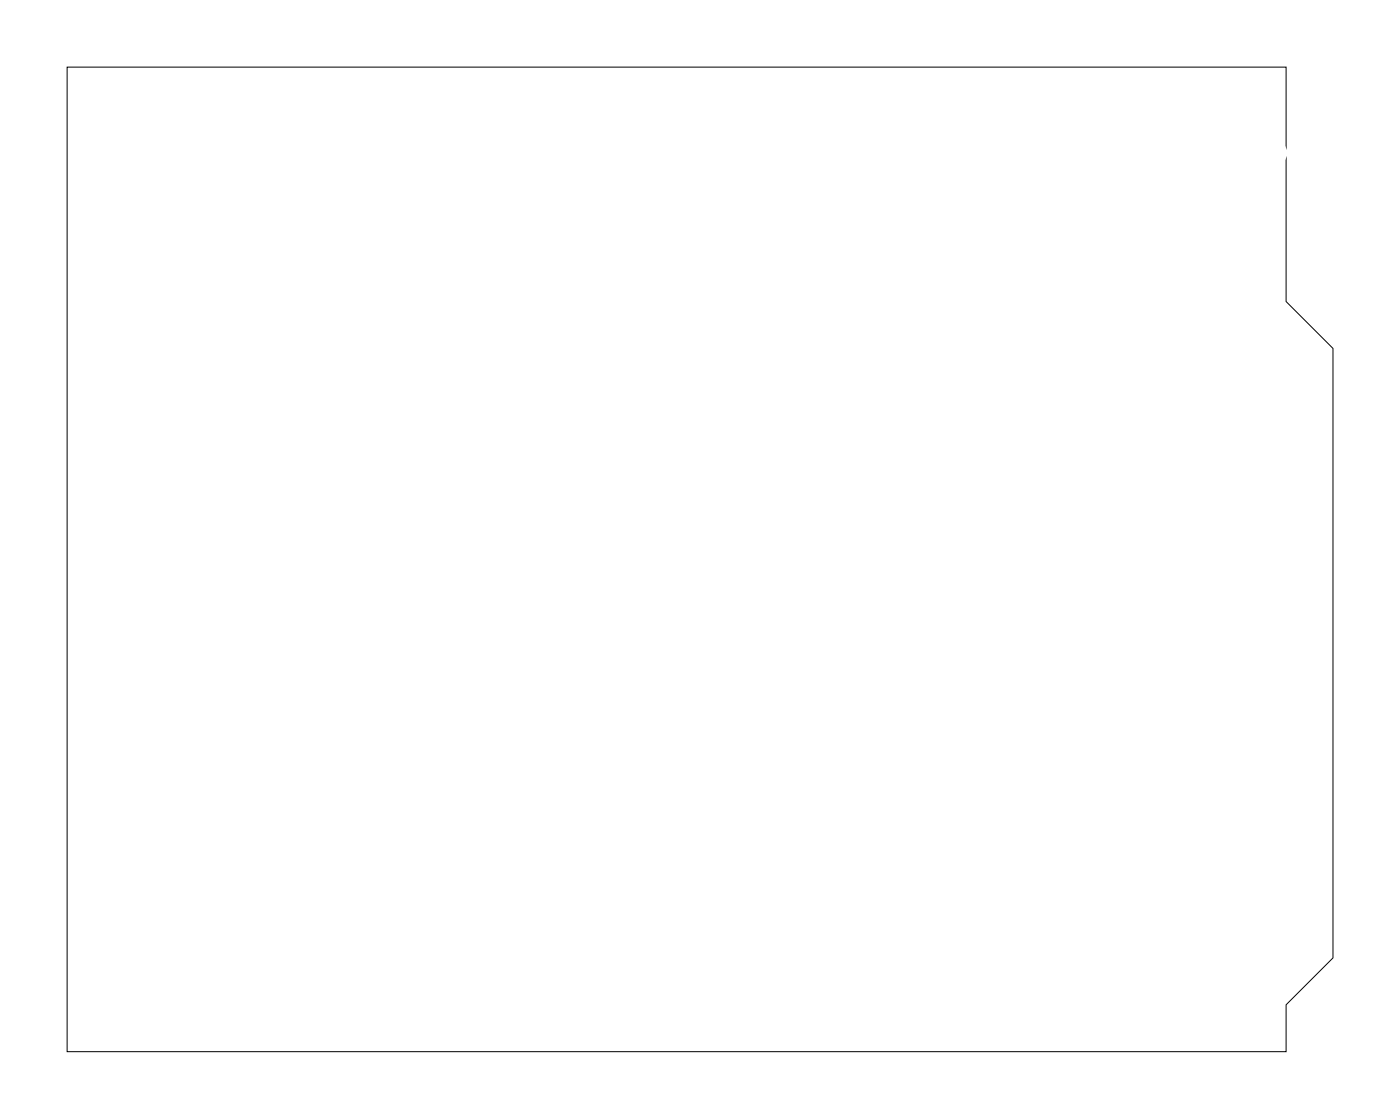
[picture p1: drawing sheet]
<svg xmlns="http://www.w3.org/2000/svg" width="76mm" height="61mm" viewBox="0 0 76 61" stroke-linecap="round" stroke-linejoin="round" font-family="sans-serif">
<path d="M3.6 3.6h66.1v12.7l2.5 2.6v33l-2.5 2.5v2.6h-66.1z" fill="none" stroke="#000" stroke-width=".05"/>
<circle cx="70" cy="47.9" r="1.6" fill="#fff"/>
<circle cx="70" cy="47.9" r="1.6" fill="none" stroke="#fff" stroke-width=".25"/>
<circle cx="70.3" cy="20.6" r="1.6" fill="#fff"/>
<circle cx="70.3" cy="20.6" r="1.6" fill="none" stroke="#fff" stroke-width=".25"/>
<circle cx="17.9" cy="54.7" r="1.6" fill="#fff"/>
<circle cx="17.9" cy="54.7" r="1.6" fill="none" stroke="#fff" stroke-width=".25"/>
<circle cx="17.9" cy="6" r="1.6" fill="#fff"/>
<circle cx="17.9" cy="6" r="1.6" fill="none" stroke="#fff" stroke-width=".25"/>
<circle cx="13.6" cy="43.5" r=".35" fill="#fff"/>
<circle cx="13.6" cy="43.5" r=".35" fill="none" stroke="#fff" stroke-width=".55"/>
<circle cx="62.7" cy="47.2" r=".35" fill="#fff"/>
<circle cx="62.7" cy="47.2" r=".35" fill="none" stroke="#fff" stroke-width=".55"/>
<circle cx="65.6" cy="8.6" r=".35" fill="#fff"/>
<circle cx="65.6" cy="8.6" r=".35" fill="none" stroke="#fff" stroke-width=".55"/>
<circle cx="69.1" cy="8.3" r=".35" fill="#fff"/>
<circle cx="69.1" cy="8.3" r=".35" fill="none" stroke="#fff" stroke-width=".55"/>
<circle cx="18.7" cy="8.3" r=".35" fill="#fff"/>
<circle cx="18.7" cy="8.3" r=".35" fill="none" stroke="#fff" stroke-width=".55"/>
<circle cx="69.2" cy="17.5" r=".35" fill="#fff"/>
<circle cx="69.2" cy="17.5" r=".35" fill="none" stroke="#fff" stroke-width=".55"/>
<circle cx="61.4" cy="17.4" r=".35" fill="#fff"/>
<circle cx="61.4" cy="17.4" r=".35" fill="none" stroke="#fff" stroke-width=".55"/>
<circle cx="18.6" cy="10.4" r=".35" fill="#fff"/>
<circle cx="18.6" cy="10.4" r=".35" fill="none" stroke="#fff" stroke-width=".55"/>
<circle cx="53.8" cy="44" r=".35" fill="#fff"/>
<circle cx="53.8" cy="44" r=".35" fill="none" stroke="#fff" stroke-width=".55"/>
<circle cx="53.8" cy="40" r=".35" fill="#fff"/>
<circle cx="53.8" cy="40" r=".35" fill="none" stroke="#fff" stroke-width=".55"/>
<circle cx="15.4" cy="40" r=".35" fill="#fff"/>
<circle cx="15.4" cy="40" r=".35" fill="none" stroke="#fff" stroke-width=".55"/>
<circle cx="12.2" cy="39.9" r=".35" fill="#fff"/>
<circle cx="12.2" cy="39.9" r=".35" fill="none" stroke="#fff" stroke-width=".55"/>
<circle cx="10.9" cy="41.3" r=".35" fill="#fff"/>
<circle cx="10.9" cy="41.3" r=".35" fill="none" stroke="#fff" stroke-width=".55"/>
<circle cx="10.9" cy="43.9" r=".35" fill="#fff"/>
<circle cx="10.9" cy="43.9" r=".35" fill="none" stroke="#fff" stroke-width=".55"/>
<circle cx="13.7" cy="23.6" r=".35" fill="#fff"/>
<circle cx="13.7" cy="23.6" r=".35" fill="none" stroke="#fff" stroke-width=".55"/>
<circle cx="13.6" cy="34.5" r=".35" fill="#fff"/>
<circle cx="13.6" cy="34.5" r=".35" fill="none" stroke="#fff" stroke-width=".55"/>
<circle cx="14.1" cy="18.5" r=".35" fill="#fff"/>
<circle cx="14.1" cy="18.5" r=".35" fill="none" stroke="#fff" stroke-width=".55"/>
<circle cx="17.9" cy="18.5" r=".35" fill="#fff"/>
<circle cx="17.9" cy="18.5" r=".35" fill="none" stroke="#fff" stroke-width=".55"/>
<circle cx="26.2" cy="18.6" r=".35" fill="#fff"/>
<circle cx="26.2" cy="18.6" r=".35" fill="none" stroke="#fff" stroke-width=".55"/>
<circle cx="31.3" cy="18.5" r=".35" fill="#fff"/>
<circle cx="31.3" cy="18.5" r=".35" fill="none" stroke="#fff" stroke-width=".55"/>
<circle cx="54.3" cy="28.4" r=".35" fill="#fff"/>
<circle cx="54.3" cy="28.4" r=".35" fill="none" stroke="#fff" stroke-width=".55"/>
<circle cx="54.3" cy="21.1" r=".35" fill="#fff"/>
<circle cx="54.3" cy="21.1" r=".35" fill="none" stroke="#fff" stroke-width=".55"/>
<circle cx="31.5" cy="21.1" r=".35" fill="#fff"/>
<circle cx="31.5" cy="21.1" r=".35" fill="none" stroke="#fff" stroke-width=".55"/>
<circle cx="26.2" cy="21.1" r=".35" fill="#fff"/>
<circle cx="26.2" cy="21.1" r=".35" fill="none" stroke="#fff" stroke-width=".55"/>
<circle cx="17.9" cy="21.1" r=".35" fill="#fff"/>
<circle cx="17.9" cy="21.1" r=".35" fill="none" stroke="#fff" stroke-width=".55"/>
<circle cx="14.1" cy="21" r=".35" fill="#fff"/>
<circle cx="14.1" cy="21" r=".35" fill="none" stroke="#fff" stroke-width=".55"/>
<circle cx="59.5" cy="38.2" r=".35" fill="#fff"/>
<circle cx="59.5" cy="38.2" r=".35" fill="none" stroke="#fff" stroke-width=".55"/>
<circle cx="51.5" cy="38.2" r=".35" fill="#fff"/>
<circle cx="51.5" cy="38.2" r=".35" fill="none" stroke="#fff" stroke-width=".55"/>
<circle cx="12.2" cy="29.3" r=".35" fill="#fff"/>
<circle cx="12.2" cy="29.3" r=".35" fill="none" stroke="#fff" stroke-width=".55"/>
<circle cx="12" cy="31.8" r=".35" fill="#fff"/>
<circle cx="12" cy="31.8" r=".35" fill="none" stroke="#fff" stroke-width=".55"/>
<circle cx="67.3" cy="54.5" r=".74" fill="#fff"/>
<circle cx="67.3" cy="54.5" r=".74" fill="none" stroke="#fff" stroke-width=".76" stroke-linecap="butt"/>
<circle cx="64.8" cy="54.5" r=".74" fill="#fff"/>
<circle cx="64.8" cy="54.5" r=".74" fill="none" stroke="#fff" stroke-width=".76" stroke-linecap="butt"/>
<circle cx="62.3" cy="54.5" r=".74" fill="#fff"/>
<circle cx="62.3" cy="54.5" r=".74" fill="none" stroke="#fff" stroke-width=".76" stroke-linecap="butt"/>
<circle cx="59.7" cy="54.5" r=".74" fill="#fff"/>
<circle cx="59.7" cy="54.5" r=".74" fill="none" stroke="#fff" stroke-width=".76" stroke-linecap="butt"/>
<circle cx="57.2" cy="54.5" r=".74" fill="#fff"/>
<circle cx="57.2" cy="54.5" r=".74" fill="none" stroke="#fff" stroke-width=".76" stroke-linecap="butt"/>
<circle cx="54.6" cy="54.5" r=".74" fill="#fff"/>
<circle cx="54.6" cy="54.5" r=".74" fill="none" stroke="#fff" stroke-width=".76" stroke-linecap="butt"/>
<circle cx="49.3" cy="54.5" r=".74" fill="#fff"/>
<circle cx="49.3" cy="54.5" r=".74" fill="none" stroke="#fff" stroke-width=".76" stroke-linecap="butt"/>
<circle cx="46.8" cy="54.5" r=".74" fill="#fff"/>
<circle cx="46.8" cy="54.5" r=".74" fill="none" stroke="#fff" stroke-width=".76" stroke-linecap="butt"/>
<circle cx="44.2" cy="54.5" r=".74" fill="#fff"/>
<circle cx="44.2" cy="54.5" r=".74" fill="none" stroke="#fff" stroke-width=".76" stroke-linecap="butt"/>
<circle cx="41.7" cy="54.5" r=".74" fill="#fff"/>
<circle cx="41.7" cy="54.5" r=".74" fill="none" stroke="#fff" stroke-width=".76" stroke-linecap="butt"/>
<circle cx="39.1" cy="54.5" r=".74" fill="#fff"/>
<circle cx="39.1" cy="54.5" r=".74" fill="none" stroke="#fff" stroke-width=".76" stroke-linecap="butt"/>
<circle cx="36.6" cy="54.5" r=".74" fill="#fff"/>
<circle cx="36.6" cy="54.5" r=".74" fill="none" stroke="#fff" stroke-width=".76" stroke-linecap="butt"/>
<circle cx="34.1" cy="54.5" r=".74" fill="#fff"/>
<circle cx="34.1" cy="54.5" r=".74" fill="none" stroke="#fff" stroke-width=".76" stroke-linecap="butt"/>
<circle cx="31.5" cy="54.5" r=".74" fill="#fff"/>
<circle cx="31.5" cy="54.5" r=".74" fill="none" stroke="#fff" stroke-width=".76" stroke-linecap="butt"/>
<circle cx="67.5" cy="5.9" r=".8" fill="#fff"/>
<circle cx="67.5" cy="5.9" r=".8" fill="none" stroke="#fff" stroke-width=".76" stroke-linecap="butt"/>
<circle cx="64.9" cy="5.9" r=".8" fill="#fff"/>
<circle cx="64.9" cy="5.9" r=".8" fill="none" stroke="#fff" stroke-width=".76" stroke-linecap="butt"/>
<circle cx="62.4" cy="5.9" r=".8" fill="#fff"/>
<circle cx="62.4" cy="5.9" r=".8" fill="none" stroke="#fff" stroke-width=".76" stroke-linecap="butt"/>
<circle cx="59.9" cy="5.9" r=".8" fill="#fff"/>
<circle cx="59.9" cy="5.9" r=".8" fill="none" stroke="#fff" stroke-width=".76" stroke-linecap="butt"/>
<circle cx="57.3" cy="5.9" r=".8" fill="#fff"/>
<circle cx="57.3" cy="5.9" r=".8" fill="none" stroke="#fff" stroke-width=".76" stroke-linecap="butt"/>
<circle cx="54.8" cy="5.9" r=".8" fill="#fff"/>
<circle cx="54.8" cy="5.9" r=".8" fill="none" stroke="#fff" stroke-width=".76" stroke-linecap="butt"/>
<circle cx="52.2" cy="5.9" r=".8" fill="#fff"/>
<circle cx="52.2" cy="5.9" r=".8" fill="none" stroke="#fff" stroke-width=".76" stroke-linecap="butt"/>
<circle cx="49.7" cy="5.9" r=".8" fill="#fff"/>
<circle cx="49.7" cy="5.9" r=".8" fill="none" stroke="#fff" stroke-width=".76" stroke-linecap="butt"/>
<circle cx="45.4" cy="5.9" r=".74" fill="#fff"/>
<circle cx="45.4" cy="5.9" r=".74" fill="none" stroke="#fff" stroke-width=".76" stroke-linecap="butt"/>
<circle cx="42.9" cy="5.9" r=".74" fill="#fff"/>
<circle cx="42.9" cy="5.9" r=".74" fill="none" stroke="#fff" stroke-width=".76" stroke-linecap="butt"/>
<circle cx="40.4" cy="5.9" r=".74" fill="#fff"/>
<circle cx="40.4" cy="5.9" r=".74" fill="none" stroke="#fff" stroke-width=".76" stroke-linecap="butt"/>
<circle cx="37.8" cy="5.9" r=".74" fill="#fff"/>
<circle cx="37.8" cy="5.9" r=".74" fill="none" stroke="#fff" stroke-width=".76" stroke-linecap="butt"/>
<circle cx="35.3" cy="5.9" r=".74" fill="#fff"/>
<circle cx="35.3" cy="5.9" r=".74" fill="none" stroke="#fff" stroke-width=".76" stroke-linecap="butt"/>
<circle cx="32.7" cy="5.9" r=".74" fill="#fff"/>
<circle cx="32.7" cy="5.9" r=".74" fill="none" stroke="#fff" stroke-width=".76" stroke-linecap="butt"/>
<circle cx="30.2" cy="5.9" r=".74" fill="#fff"/>
<circle cx="30.2" cy="5.9" r=".74" fill="none" stroke="#fff" stroke-width=".76" stroke-linecap="butt"/>
<circle cx="27.7" cy="5.9" r=".74" fill="#fff"/>
<circle cx="27.7" cy="5.9" r=".74" fill="none" stroke="#fff" stroke-width=".76" stroke-linecap="butt"/>
<circle cx="25.1" cy="5.9" r=".74" fill="#fff"/>
<circle cx="25.1" cy="5.9" r=".74" fill="none" stroke="#fff" stroke-width=".76" stroke-linecap="butt"/>
<circle cx="22.6" cy="5.9" r=".74" fill="#fff"/>
<circle cx="22.6" cy="5.9" r=".74" fill="none" stroke="#fff" stroke-width=".76" stroke-linecap="butt"/>
<path d="M24.6 45.1h1.4v1.5h-1.4z" fill="#fff"/>
<path d="M24.6 45.1h1.4v1.5h-1.4z" fill="none" stroke="#fff" stroke-width=".69" stroke-linecap="butt"/>
<circle cx="25.3" cy="48.4" r=".72" fill="#fff"/>
<circle cx="25.3" cy="48.4" r=".72" fill="none" stroke="#fff" stroke-width=".69" stroke-linecap="butt"/>
<circle cx="22.8" cy="48.4" r=".72" fill="#fff"/>
<circle cx="22.8" cy="48.4" r=".72" fill="none" stroke="#fff" stroke-width=".69" stroke-linecap="butt"/>
<circle cx="20.2" cy="48.4" r=".72" fill="#fff"/>
<circle cx="20.2" cy="48.4" r=".72" fill="none" stroke="#fff" stroke-width=".69" stroke-linecap="butt"/>
<circle cx="17.7" cy="48.4" r=".72" fill="#fff"/>
<circle cx="17.7" cy="48.4" r=".72" fill="none" stroke="#fff" stroke-width=".69" stroke-linecap="butt"/>
<circle cx="15.1" cy="48.4" r=".72" fill="#fff"/>
<circle cx="15.1" cy="48.4" r=".72" fill="none" stroke="#fff" stroke-width=".69" stroke-linecap="butt"/>
<circle cx="25.3" cy="45.9" r=".72" fill="#fff"/>
<circle cx="25.3" cy="45.9" r=".72" fill="none" stroke="#fff" stroke-width=".69" stroke-linecap="butt"/>
<circle cx="22.8" cy="45.9" r=".72" fill="#fff"/>
<circle cx="22.8" cy="45.9" r=".72" fill="none" stroke="#fff" stroke-width=".69" stroke-linecap="butt"/>
<circle cx="20.2" cy="45.9" r=".72" fill="#fff"/>
<circle cx="20.2" cy="45.9" r=".72" fill="none" stroke="#fff" stroke-width=".69" stroke-linecap="butt"/>
<circle cx="17.7" cy="45.9" r=".72" fill="#fff"/>
<circle cx="17.7" cy="45.9" r=".72" fill="none" stroke="#fff" stroke-width=".69" stroke-linecap="butt"/>
<circle cx="15.1" cy="45.9" r=".72" fill="#fff"/>
<circle cx="15.1" cy="45.9" r=".72" fill="none" stroke="#fff" stroke-width=".69" stroke-linecap="butt"/>
<path d="M69.3 39.7h1.5v1.5h-1.5z" fill="#fff"/>
<path d="M69.3 39.7h1.5v1.5h-1.5z" fill="none" stroke="#fff" stroke-width=".76" stroke-linecap="butt"/>
<circle cx="70.1" cy="40.4" r=".76" fill="#fff"/>
<circle cx="70.1" cy="40.4" r=".76" fill="none" stroke="#fff" stroke-width=".76" stroke-linecap="butt"/>
<circle cx="70.1" cy="43.9" r=".76" fill="#fff"/>
<circle cx="70.1" cy="43.9" r=".76" fill="none" stroke="#fff" stroke-width=".76" stroke-linecap="butt"/>
<circle cx="7.8" cy="26.7" r=".74" fill="#fff"/>
<circle cx="7.8" cy="26.7" r=".74" fill="none" stroke="#fff" stroke-width=".76" stroke-linecap="butt"/>
<circle cx="7.8" cy="29.2" r=".74" fill="#fff"/>
<circle cx="7.8" cy="29.2" r=".74" fill="none" stroke="#fff" stroke-width=".76" stroke-linecap="butt"/>
<circle cx="7.8" cy="31.8" r=".74" fill="#fff"/>
<circle cx="7.8" cy="31.8" r=".74" fill="none" stroke="#fff" stroke-width=".76" stroke-linecap="butt"/>
<circle cx="7.8" cy="34.3" r=".74" fill="#fff"/>
<circle cx="7.8" cy="34.3" r=".74" fill="none" stroke="#fff" stroke-width=".76" stroke-linecap="butt"/>
<circle cx="5" cy="37.5" r=".74" fill="#fff"/>
<circle cx="5" cy="37.5" r=".74" fill="none" stroke="#fff" stroke-width=".76" stroke-linecap="butt"/>
<circle cx="5" cy="40" r=".74" fill="#fff"/>
<circle cx="5" cy="40" r=".74" fill="none" stroke="#fff" stroke-width=".76" stroke-linecap="butt"/>
<circle cx="5" cy="42.5" r=".74" fill="#fff"/>
<circle cx="5" cy="42.5" r=".74" fill="none" stroke="#fff" stroke-width=".76" stroke-linecap="butt"/>
<circle cx="5" cy="45.1" r=".74" fill="#fff"/>
<circle cx="5" cy="45.1" r=".74" fill="none" stroke="#fff" stroke-width=".76" stroke-linecap="butt"/>
<circle cx="7.8" cy="37.4" r=".74" fill="#fff"/>
<circle cx="7.8" cy="37.4" r=".74" fill="none" stroke="#fff" stroke-width=".76" stroke-linecap="butt"/>
<circle cx="7.8" cy="40" r=".74" fill="#fff"/>
<circle cx="7.8" cy="40" r=".74" fill="none" stroke="#fff" stroke-width=".76" stroke-linecap="butt"/>
<circle cx="7.8" cy="42.5" r=".74" fill="#fff"/>
<circle cx="7.8" cy="42.5" r=".74" fill="none" stroke="#fff" stroke-width=".76" stroke-linecap="butt"/>
<circle cx="7.8" cy="45" r=".74" fill="#fff"/>
<circle cx="7.8" cy="45" r=".74" fill="none" stroke="#fff" stroke-width=".76" stroke-linecap="butt"/>
<circle cx="5" cy="26.7" r=".74" fill="#fff"/>
<circle cx="5" cy="26.7" r=".74" fill="none" stroke="#fff" stroke-width=".76" stroke-linecap="butt"/>
<circle cx="5" cy="29.3" r=".74" fill="#fff"/>
<circle cx="5" cy="29.3" r=".74" fill="none" stroke="#fff" stroke-width=".76" stroke-linecap="butt"/>
<circle cx="5" cy="31.8" r=".74" fill="#fff"/>
<circle cx="5" cy="31.8" r=".74" fill="none" stroke="#fff" stroke-width=".76" stroke-linecap="butt"/>
<circle cx="5" cy="34.4" r=".74" fill="#fff"/>
<circle cx="5" cy="34.4" r=".74" fill="none" stroke="#fff" stroke-width=".76" stroke-linecap="butt"/>
<circle cx="7.7" cy="16" r=".74" fill="#fff"/>
<circle cx="7.7" cy="16" r=".74" fill="none" stroke="#fff" stroke-width=".76" stroke-linecap="butt"/>
<circle cx="7.7" cy="18.5" r=".74" fill="#fff"/>
<circle cx="7.7" cy="18.5" r=".74" fill="none" stroke="#fff" stroke-width=".76" stroke-linecap="butt"/>
<circle cx="7.7" cy="21.1" r=".74" fill="#fff"/>
<circle cx="7.7" cy="21.1" r=".74" fill="none" stroke="#fff" stroke-width=".76" stroke-linecap="butt"/>
<circle cx="7.7" cy="23.6" r=".74" fill="#fff"/>
<circle cx="7.7" cy="23.6" r=".74" fill="none" stroke="#fff" stroke-width=".76" stroke-linecap="butt"/>
<circle cx="4.9" cy="16" r=".74" fill="#fff"/>
<circle cx="4.9" cy="16" r=".74" fill="none" stroke="#fff" stroke-width=".76" stroke-linecap="butt"/>
<circle cx="4.9" cy="18.5" r=".74" fill="#fff"/>
<circle cx="4.9" cy="18.5" r=".74" fill="none" stroke="#fff" stroke-width=".76" stroke-linecap="butt"/>
<circle cx="4.9" cy="21.1" r=".74" fill="#fff"/>
<circle cx="4.9" cy="21.1" r=".74" fill="none" stroke="#fff" stroke-width=".76" stroke-linecap="butt"/>
<circle cx="4.9" cy="23.6" r=".74" fill="#fff"/>
<circle cx="4.9" cy="23.6" r=".74" fill="none" stroke="#fff" stroke-width=".76" stroke-linecap="butt"/>
<circle cx="7.7" cy="5.2" r=".74" fill="#fff"/>
<circle cx="7.7" cy="5.2" r=".74" fill="none" stroke="#fff" stroke-width=".76" stroke-linecap="butt"/>
<circle cx="7.7" cy="7.8" r=".74" fill="#fff"/>
<circle cx="7.7" cy="7.8" r=".74" fill="none" stroke="#fff" stroke-width=".76" stroke-linecap="butt"/>
<circle cx="7.7" cy="10.3" r=".74" fill="#fff"/>
<circle cx="7.7" cy="10.3" r=".74" fill="none" stroke="#fff" stroke-width=".76" stroke-linecap="butt"/>
<circle cx="7.7" cy="12.9" r=".74" fill="#fff"/>
<circle cx="7.7" cy="12.9" r=".74" fill="none" stroke="#fff" stroke-width=".76" stroke-linecap="butt"/>
<circle cx="4.9" cy="5.3" r=".74" fill="#fff"/>
<circle cx="4.9" cy="5.3" r=".74" fill="none" stroke="#fff" stroke-width=".76" stroke-linecap="butt"/>
<circle cx="4.9" cy="7.8" r=".74" fill="#fff"/>
<circle cx="4.9" cy="7.8" r=".74" fill="none" stroke="#fff" stroke-width=".76" stroke-linecap="butt"/>
<circle cx="4.9" cy="10.4" r=".74" fill="#fff"/>
<circle cx="4.9" cy="10.4" r=".74" fill="none" stroke="#fff" stroke-width=".76" stroke-linecap="butt"/>
<circle cx="4.9" cy="12.9" r=".74" fill="#fff"/>
<circle cx="4.9" cy="12.9" r=".74" fill="none" stroke="#fff" stroke-width=".76" stroke-linecap="butt"/>
<circle cx="13.6" cy="45" r=".35" fill="#fff"/>
<circle cx="13.6" cy="45" r=".35" fill="none" stroke="#fff" stroke-width=".55"/>
<circle cx="12.2" cy="26.7" r=".35" fill="#fff"/>
<circle cx="12.2" cy="26.7" r=".35" fill="none" stroke="#fff" stroke-width=".55"/>
<circle cx="12.2" cy="16" r=".35" fill="#fff"/>
<circle cx="12.2" cy="16" r=".35" fill="none" stroke="#fff" stroke-width=".55"/>
<circle cx="12.2" cy="37.4" r=".35" fill="#fff"/>
<circle cx="12.2" cy="37.4" r=".35" fill="none" stroke="#fff" stroke-width=".55"/>
<path d="M26.5 54.1h1.5v1.5h-1.5z" fill="#fff"/>
<path d="M26.5 54.1h1.5v1.5h-1.5z" fill="none" stroke="#fff" stroke-width=".76" stroke-linecap="butt"/>
<circle cx="27.3" cy="54.8" r=".76" fill="#fff"/>
<circle cx="27.3" cy="54.8" r=".76" fill="none" stroke="#fff" stroke-width=".76" stroke-linecap="butt"/>
<circle cx="23.8" cy="54.8" r=".76" fill="#fff"/>
<circle cx="23.8" cy="54.8" r=".76" fill="none" stroke="#fff" stroke-width=".76" stroke-linecap="butt"/>
<path d="M5.1 52.4h1.5v1.5h-1.5z" fill="#fff"/>
<path d="M5.1 52.4h1.5v1.5h-1.5z" fill="none" stroke="#fff" stroke-width=".76" stroke-linecap="butt"/>
<circle cx="5.9" cy="53.2" r=".76" fill="#fff"/>
<circle cx="5.9" cy="53.2" r=".76" fill="none" stroke="#fff" stroke-width=".76" stroke-linecap="butt"/>
<circle cx="5.9" cy="49.7" r=".76" fill="#fff"/>
<circle cx="5.9" cy="49.7" r=".76" fill="none" stroke="#fff" stroke-width=".76" stroke-linecap="butt"/>
<path d="M66.6 10.4h1.6v1.5h-1.6z" fill="#fff"/>
<path d="M66.6 10.4h1.6v1.5h-1.6z" fill="none" stroke="#fff" stroke-width=".76" stroke-linecap="butt"/>
<circle cx="67.4" cy="11.1" r=".76" fill="#fff"/>
<circle cx="67.4" cy="11.1" r=".76" fill="none" stroke="#fff" stroke-width=".76" stroke-linecap="butt"/>
<circle cx="67.4" cy="14.6" r=".76" fill="#fff"/>
<circle cx="67.4" cy="14.6" r=".76" fill="none" stroke="#fff" stroke-width=".76" stroke-linecap="butt"/>
<path d="M69.2 24.2h1.5v1.5h-1.5z" fill="#fff"/>
<path d="M69.2 24.2h1.5v1.5h-1.5z" fill="none" stroke="#fff" stroke-width=".76" stroke-linecap="butt"/>
<circle cx="70" cy="24.9" r=".76" fill="#fff"/>
<circle cx="70" cy="24.9" r=".76" fill="none" stroke="#fff" stroke-width=".76" stroke-linecap="butt"/>
<circle cx="70" cy="28.4" r=".76" fill="#fff"/>
<circle cx="70" cy="28.4" r=".76" fill="none" stroke="#fff" stroke-width=".76" stroke-linecap="butt"/>
<path d="M69.2 31.9h1.5v1.5h-1.5z" fill="#fff"/>
<path d="M69.2 31.9h1.5v1.5h-1.5z" fill="none" stroke="#fff" stroke-width=".76" stroke-linecap="butt"/>
<circle cx="70" cy="32.7" r=".76" fill="#fff"/>
<circle cx="70" cy="32.7" r=".76" fill="none" stroke="#fff" stroke-width=".76" stroke-linecap="butt"/>
<circle cx="70" cy="36.2" r=".76" fill="#fff"/>
<circle cx="70" cy="36.2" r=".76" fill="none" stroke="#fff" stroke-width=".76" stroke-linecap="butt"/>
<circle cx="41.9" cy="52" r=".35" fill="#fff"/>
<circle cx="41.9" cy="52" r=".35" fill="none" stroke="#fff" stroke-width=".55"/>
<circle cx="61.2" cy="12.6" r=".6" fill="#fff"/>
<circle cx="61.2" cy="12.6" r=".6" fill="none" stroke="#fff" stroke-width=".65" stroke-linecap="butt"/>
<path d="M60.6 12h1.2v1.2h-1.2z" fill="#fff"/>
<path d="M60.6 12h1.2v1.2h-1.2z" fill="none" stroke="#fff" stroke-width=".65" stroke-linecap="butt"/>
<circle cx="61.2" cy="10.1" r=".6" fill="#fff"/>
<circle cx="61.2" cy="10.1" r=".6" fill="none" stroke="#fff" stroke-width=".65" stroke-linecap="butt"/>
<circle cx="48.5" cy="12.6" r=".6" fill="#fff"/>
<circle cx="48.5" cy="12.6" r=".6" fill="none" stroke="#fff" stroke-width=".65" stroke-linecap="butt"/>
<path d="M47.9 12h1.2v1.2h-1.2z" fill="#fff"/>
<path d="M47.9 12h1.2v1.2h-1.2z" fill="none" stroke="#fff" stroke-width=".65" stroke-linecap="butt"/>
<circle cx="48.5" cy="10.1" r=".6" fill="#fff"/>
<circle cx="48.5" cy="10.1" r=".6" fill="none" stroke="#fff" stroke-width=".65" stroke-linecap="butt"/>
<circle cx="33.3" cy="15.3" r=".6" fill="#fff"/>
<circle cx="33.3" cy="15.3" r=".6" fill="none" stroke="#fff" stroke-width=".65" stroke-linecap="butt"/>
<path d="M32.7 14.7h1.2v1.2h-1.2z" fill="#fff"/>
<path d="M32.7 14.7h1.2v1.2h-1.2z" fill="none" stroke="#fff" stroke-width=".65" stroke-linecap="butt"/>
<circle cx="33.3" cy="12.8" r=".6" fill="#fff"/>
<circle cx="33.3" cy="12.8" r=".6" fill="none" stroke="#fff" stroke-width=".65" stroke-linecap="butt"/>
<circle cx="56.4" cy="23.3" r=".7" fill="#fff"/>
<circle cx="56.4" cy="23.3" r=".7" fill="none" stroke="#fff" stroke-width=".76" stroke-linecap="butt"/>
<circle cx="56.4" cy="13.1" r=".7" fill="#fff"/>
<circle cx="56.4" cy="13.1" r=".7" fill="none" stroke="#fff" stroke-width=".76" stroke-linecap="butt"/>
<circle cx="14.3" cy="16" r=".7" fill="#fff"/>
<circle cx="14.3" cy="16" r=".7" fill="none" stroke="#fff" stroke-width=".76" stroke-linecap="butt"/>
<circle cx="24.5" cy="16" r=".7" fill="#fff"/>
<circle cx="24.5" cy="16" r=".7" fill="none" stroke="#fff" stroke-width=".76" stroke-linecap="butt"/>
<circle cx="53" cy="23.2" r=".7" fill="#fff"/>
<circle cx="53" cy="23.2" r=".7" fill="none" stroke="#fff" stroke-width=".76" stroke-linecap="butt"/>
<circle cx="53" cy="13" r=".7" fill="#fff"/>
<circle cx="53" cy="13" r=".7" fill="none" stroke="#fff" stroke-width=".76" stroke-linecap="butt"/>
<circle cx="56.4" cy="52" r=".35" fill="#fff"/>
<circle cx="56.4" cy="52" r=".35" fill="none" stroke="#fff" stroke-width=".55"/>
<circle cx="64.2" cy="15.4" r=".35" fill="#fff"/>
<circle cx="64.2" cy="15.4" r=".35" fill="none" stroke="#fff" stroke-width=".55"/>
<circle cx="64.2" cy="49.6" r=".35" fill="#fff"/>
<circle cx="64.2" cy="49.6" r=".35" fill="none" stroke="#fff" stroke-width=".55"/>
<circle cx="66.9" cy="47.2" r=".35" fill="#fff"/>
<circle cx="66.9" cy="47.2" r=".35" fill="none" stroke="#fff" stroke-width=".55"/>
<circle cx="15.8" cy="12.9" r=".35" fill="#fff"/>
<circle cx="15.8" cy="12.9" r=".35" fill="none" stroke="#fff" stroke-width=".55"/>
<circle cx="56.4" cy="44.9" r=".35" fill="#fff"/>
<circle cx="56.4" cy="44.9" r=".35" fill="none" stroke="#fff" stroke-width=".55"/>
<circle cx="47.7" cy="8.1" r=".35" fill="#fff"/>
<circle cx="47.7" cy="8.1" r=".35" fill="none" stroke="#fff" stroke-width=".55"/>
</svg>
